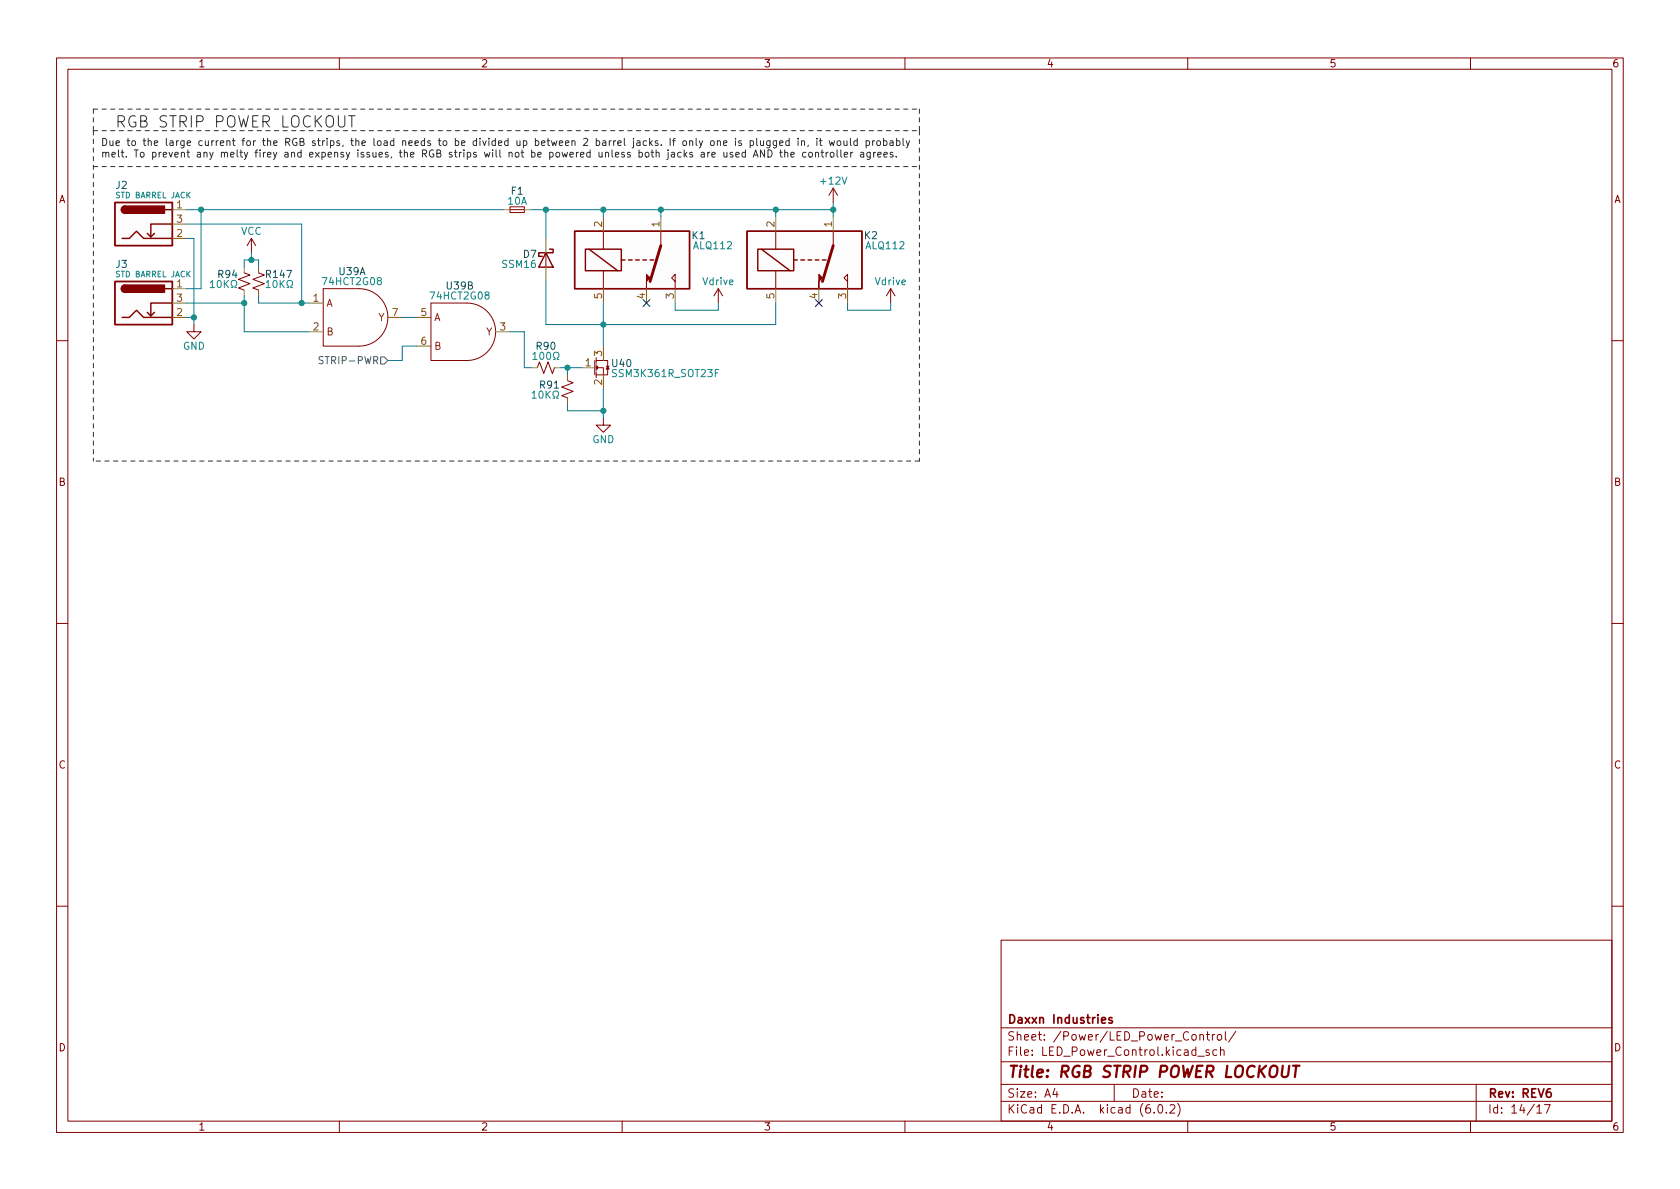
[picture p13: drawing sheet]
<svg xmlns="http://www.w3.org/2000/svg" width="297mm" height="210mm" viewBox="0 0 297 210" stroke-linecap="round" stroke-linejoin="round" font-family="sans-serif">
<defs><g id="words">
<text font-size="2.8" fill="#2c2c2c" x="20.3" y="22.6">RGB STRIP POWER LOCKOUT</text>
<text font-size="2.8" fill="#840000" x="178" y="190.6">Title: RGB STRIP POWER LOCKOUT</text>
<g font-size="2.1" fill="#840000">
<text x="178" y="184">Sheet: /Power/LED_Power_Control/</text>
<text x="178" y="181">Daxxn Industries</text>
<text x="178" y="186.7">File: LED_Power_Control.kicad_sch</text>
<text x="178" y="196.9">KiCad E.D.A. kicad (6.0.2)</text>
<text x="178" y="194.1">Size: A4</text>
<text x="200" y="194.1">Date:</text>
<text x="263" y="194.1">Rev: REV6</text>
<text x="263" y="196.9">Id: 14/17</text>
</g>
<g font-size="1.8" fill="#840000">
<text x="35" y="11.9">1</text>
<text x="85" y="11.9">2</text>
<text x="135" y="11.9">3</text>
<text x="185" y="11.9">4</text>
<text x="235" y="11.9">5</text>
<text x="285" y="11.9">6</text>
<text x="10.3" y="35.9">A</text>
<text x="285.3" y="35.9">A</text>
<text x="10.3" y="85.9">B</text>
<text x="285.3" y="85.9">B</text>
<text x="10.3" y="135.9">C</text>
<text x="285.3" y="135.9">C</text>
<text x="10.3" y="185.9">D</text>
<text x="285.3" y="185.9">D</text>
<text x="35" y="199.9">1</text>
<text x="85" y="199.9">2</text>
<text x="135" y="199.9">3</text>
<text x="185" y="199.9">4</text>
<text x="235" y="199.9">5</text>
<text x="285" y="199.9">6</text>
</g>
<g font-size="1.8" fill="#2c2c2c">
<text x="17.8" y="25.8">Due to the large current for the RGB strips, the load needs to be divided up between 2 barrel jacks. If only one is plugged in, it would probably</text>
<text x="17.8" y="27.8">melt. To prevent any melty firey and expensy issues, the RGB strips will not be powered unless both jacks are used AND the controller agrees.</text>
</g>
<g font-size="1.8" fill="#128875">
<text x="20.5" y="33.4">J2</text>
<text x="145.2" y="32.6">+12V</text>
<text x="42.6" y="41.5">VCC</text>
<text x="89.8" y="36.2">10A</text>
<text x="20.5" y="47.4">J3</text>
<text x="88.9" y="47.4">SSM16</text>
<text x="122.7" y="44.1">ALQ112</text>
<text x="153.2" y="44.1">ALQ112</text>
<text x="57.3" y="50.4">74HCT2G08</text>
<text x="60" y="48.6">U39A</text>
<text x="76.3" y="53">74HCT2G08</text>
<text x="79" y="51.2">U39B</text>
<text x="124.3" y="50.4">Vdrive</text>
<text x="154.8" y="50.4">Vdrive</text>
<text x="32.3" y="61.8">GND</text>
<text x="108.7" y="66.7">SSM3K361R_SOT23F</text>
<text x="104.7" y="78.4">GND</text>
</g>
<g font-size="1.8" fill="#005550">
<text x="90.4" y="34.4">F1</text>
<text x="92.5" y="45.6">D7</text>
<text x="122.4" y="42.3">K1</text>
<text x="152.8" y="42.3">K2</text>
<text x="38.6" y="49.1">R94</text>
<text x="47.2" y="49.1">R147</text>
<text x="94.9" y="61.8">R90</text>
<text x="108.3" y="64.9">U40</text>
<text x="95.5" y="68.7">R91</text>
</g>
<g font-size="1.8" fill="#8c5a0a">
<text x="31.3" y="36.8">1</text>
<text x="31.3" y="41.9">2</text>
<text x="31.3" y="39.4">3</text>
<text x="106.4" y="40.1" transform="rotate(-90 106.4 40.1)">2</text>
<text x="116.6" y="40.1" transform="rotate(-90 116.6 40.1)">1</text>
<text x="136.9" y="40.1" transform="rotate(-90 136.9 40.1)">2</text>
<text x="147.1" y="40.1" transform="rotate(-90 147.1 40.1)">1</text>
<text x="31.3" y="50.8">1</text>
<text x="31.3" y="53.3">3</text>
<text x="55.4" y="53.3">1</text>
<text x="106.4" y="52.8" transform="rotate(-90 106.4 52.8)">5</text>
<text x="114" y="52.8" transform="rotate(-90 114 52.8)">4</text>
<text x="119.1" y="52.8" transform="rotate(-90 119.1 52.8)">3</text>
<text x="136.9" y="52.8" transform="rotate(-90 136.9 52.8)">5</text>
<text x="144.5" y="52.8" transform="rotate(-90 144.5 52.8)">4</text>
<text x="149.6" y="52.8" transform="rotate(-90 149.6 52.8)">3</text>
<text x="31.3" y="55.9">2</text>
<text x="55.4" y="58.4">2</text>
<text x="69.4" y="55.9">7</text>
<text x="74.4" y="55.9">5</text>
<text x="88.4" y="58.4">3</text>
<text x="74.4" y="61">6</text>
<text x="103.5" y="64.8">1</text>
<text x="106.4" y="63" transform="rotate(-90 106.4 63)">3</text>
<text x="106.4" y="68.1" transform="rotate(-90 106.4 68.1)">2</text>
</g>
<g font-size="1.8" fill="#b02c04">
<text x="57.7" y="54.2">A</text>
<text x="57.7" y="59.3">B</text>
<text x="66.9" y="56.8">Y</text>
<text x="76.7" y="56.8">A</text>
<text x="85.9" y="59.3">Y</text>
<text x="76.7" y="61.8">B</text>
</g>
<text font-size="1.8" fill="#345372" x="57.2" y="64.4">STRIP-PWR</text>
<g font-size="1.4" fill="#128875">
<text x="20.5" y="35">STD BARREL JACK</text>
<text x="20.5" y="49">STD BARREL JACK</text>
</g>
</g></defs>
<g fill="none" stroke="#840000" stroke-width=".18">
<path d="M10 10.2h277v190.1h-277zM12 12.2h273v186.1h-273zM60 10.2v2M110 10.2v2M160 10.2v2M210 10.2v2M260 10.2v2M90.2 36.6h2.5v1h-2.5zM90.2 37.1h2.5M147.3 33.3v2.5M147.3 33.3l-.7 1.2M147.3 33.3l.8 1.2"/>
<path d="M34.3 57.4v1.3h1.3l-1.3 1.2-1.3-1.2h1.3M43.2 48.3l1 .3-2 .8 2 .8-2 .7 1 .4M44.4 42.2l-.7 1.2M44.4 42.2v2.5M44.4 42.2l.8 1.2M45.7 48.3l1 .3-2 .8 2 .8-2 .7 1 .4M57.1 51h6.4a5.1 5.1 0 0 1 5.1 5.1 5.1 5.1 0 0 1-5.1 5.1h-6.4zM87.6 58.7a5.1 5.1 0 0 0-5.1-5.1h-6.3v10.1h6.3a5.1 5.1 0 0 0 5.1-5M96.5 44.7v2.5M106.7 40.9v3.2M106.7 47.9v3.1M116.8 40.9v2.5"/>
<path d="M119.4 49.8l-.7-.7 .7-.6v2.5M127 51l-.8 1.3M127 51v2.6M127 51l.8 1.3M137.2 40.9v3.2M137.2 47.9v3.1M147.3 40.9v2.5M149.9 49.8l-.7-.7 .7-.6v2.5M157.5 51l-.8 1.3M157.5 51v2.6M157.5 51l.7 1.3M10 60.2h2"/>
<path d="M95 65l.4-1 .7 2 .8-2 .8 2 .3-1M100.3 67.3l1 .4-2 .7 2 .8-2 .8 1 .4M105.2 63.7v2.6M105.4 66.3h1.3M105.4 63.7h2v2.6h-.7M105.4 65h1.3v1.3M105.4 65l.3-.2v.5zM105.4 63.2v1.1M105.4 64.5v1M105.4 65.8v1M106.7 73.9v1.3h1.2l-1.2 1.2-1.3-1.2h1.3M107.2 64.8h.5"/>
<path d="M285 60.2h2M10 110.2h2M285 110.2h2M10 160.2h2M177 166.3h108v32h-108zM285 160.2h2M60 198.3v2M110 198.3v2M160 198.3v2M177 194.8h108M177 191.8h108M177 187.8h108"/>
<path d="M177 181.8h108M186.5 192.5l-.4 1h1M186.9 193v1M197 191.8v3M204.1 196.7v.1M204.9 195.4l.2-.1a.81 .81 0 0 1 .6 .7 .81 .81 0 0 1-.3 .8h-.2a.81 .81 0 0 1-.6-.6 .81 .81 0 0 1 .3-.8zM206.2 196.7v.1M206.9 195.5l.5-.2 .2 .2 .1 .3-.9 1h.9M208.2 195.1a1.72 1.72 0 0 1 0 2.3M210 198.3v2M211.8 186.8h1.1M212.1 183.1l.3-.2 .3 .1 .1 .9"/>
<path d="M212.1 182.9v1M213.3 182.9h.6M213.5 182.4v1.3l.4 .2M213.8 185.7l-.4-.1-.2 .2 .1 .3 .5 .1v.4h-.6M214.4 182.9v1M214.8 182.9l-.3 .1-.1 .2M215.1 185.7l-.4-.1-.3 .3v.4l.2 .3h.5M215.3 183.1l.2-.2 .4 .2 .1 .5-.1 .3h-.4l-.2-.1zM215.8 185.8l.2-.2 .4 .1v.9M215.8 185.1v1.5M216.6 182.4v1.3l.3 .2M218.5 182.4l-1.3 1.9"/>
<path d="M260 198.3v2M261 191.8v6.5M271.7 195.8l.5-.5v1.5M271.7 196.8h.9M273.1 195.3h1l-.7 1.5"/>
</g>
<path d="M196.6 180l-.3-.1-.2 .2v.3l.5 .1v.4h-.5M274.1 192.5a.6 .6 0 0 0-.7 .7v.5l.2 .3h.4l.2-.1 .1-.5-.2-.2-.4-.1-.3 .3" fill="none" stroke="#840000" stroke-width=".3"/>
<path d="M226.8 188.5l-.2 1.6 .2 .3a.66 .66 0 0 0 1-.3l.2-1.6M228.6 188.5h1.2M229.2 188.5l-.3 2" fill="none" stroke="#840000" stroke-width=".4"/>
<g fill="#fcfcfc" stroke="#fcfcfc" stroke-width=".18">
<path d="M132.1 40.9h20.3v10.1h-20.3z"/>
<path d="M101.6 40.9h20.3v10.1h-20.3z"/>
<path d="M20.3 35.8h10.2v7.6h-10.2z"/>
<path d="M20.3 49.8h10.2v7.6h-10.2z"/>
</g>
<g fill="none" stroke="#840000" stroke-width=".25">
<path d="M20.3 35.8h10.2v7.6h-10.2zM22.1 36.4a.64 .64 0 0 0-.6 .7 .64 .64 0 0 0 .6 .6M29.2 37.1h1.3M30.5 39.6h-3.8v2.3l-.7-.6M20.3 49.8h10.2v7.6h-10.2zM21.6 42.2h1.3l1.2-1.3 1.3 1.3h5.1M21.6 56.1h1.3l1.2-1.2 1.3 1.2h5.1M22.1 50.4a.64 .64 0 0 0-.6 .6 .64 .64 0 0 0 .6 .7M27.3 41.3l-.6 .6M27.3 55.2l-.6 .7M29.2 51h1.3M30.5 53.6h-3.8v2.3l-.7-.7"/>
<path d="M96.5 44.7l1.3 2.5h-2.6zM97.2 44.1h.6v.6h-2.6v.6h.7M101.6 40.9h20.3v10.1h-20.3zM103.5 44.1h6.4v3.8h-6.4zM104.1 44.1l5.1 3.8M109.9 46h.6M111.1 46h.7M112.4 46h.6M113.7 46h.6M114.9 46h.7M132.1 40.9h20.3v10.1h-20.3zM134 44.1h6.3v3.8h-6.3z"/>
<path d="M134.6 44.1l5.1 3.8M140.3 46h.7M141.6 46h.6M142.9 46h.6M144.1 46h.7M145.4 46h.6"/>
</g>
<path d="M116.8 43.4l-1.9 6.4M147.3 43.4l-1.9 6.4" fill="none" stroke="#840000" stroke-width=".51"/>
<g fill="#840000" stroke="#840000" stroke-width=".18">
<path d="M144.8 48.5l.6 .6-.6 .7v1.2z"/>
<path d="M114.3 48.5l.6 .6-.6 .7v1.2z"/>
<path d="M107.4 64.8l.3 .5h-.5z"/>
</g>
<g fill="none" stroke="#a0a006" stroke-width=".18">
<path d="M30.5 37.1h2.5M30.5 39.6h2.5M88.9 37.1h1.3M92.7 37.1h1.3M106.7 38.3v2.6M116.8 38.3v2.6M137.2 38.3v2.6M147.3 38.3v2.6M30.5 56.1h2.5M30.5 42.2h2.5M30.5 51h2.5M30.5 53.6h2.5"/>
<path d="M43.2 47.2v1.1M43.2 51.3v1M45.7 47.2v1.1M45.7 51.3v1M54.6 58.7h2.5M54.6 53.6h2.5M68.6 56.1h2.5M73.7 56.1h2.5M87.6 58.7h2.6M96.5 42.2v2.5M96.5 47.2v2.6M106.7 51v2.6"/>
<path d="M114.3 51v2.6M119.4 51v2.6M137.2 51v2.6M144.8 51v2.6M149.9 51v2.6M73.7 61.2h2.5M94 65h1M98 65h1.1M100.3 66.3v1M100.3 70.4v1M102.9 65h2.2M106.7 61.2v2.5"/>
<path d="M106.7 66.3v2.5"/>
</g>
<g fill="none" stroke="#128875" stroke-width=".18">
<path d="M37.2 50l.3-.4v1.3M37.2 50.9h.7M38.5 49.7l.2-.1a.68 .68 0 0 1 .4 .6 .68 .68 0 0 1-.4 .7l-.2-.2-.1-.3zM39.7 49.6v1.3M39.8 50.1l.6 .8M40.4 49.6l-.7 .7M40.9 50.9h.3v-.3a.54 .54 0 0 1-.3-.7 .54 .54 0 0 1 .8-.2 .58 .58 0 0 1-.2 .9v.3h.3M47.1 50l.3-.4v1.3M47.1 50.9h.7M48.4 49.7l.2-.1a.68 .68 0 0 1 .4 .6 .68 .68 0 0 1-.4 .7 .84 .84 0 0 1-.2-1.2zM49.5 49.6v1.3M49.7 50.1l.6 .8"/>
<path d="M50.3 49.6l-.8 .7M50.7 50.9h.3v-.3a.54 .54 0 0 1-.2-.7 .54 .54 0 0 1 .7-.2 .58 .58 0 0 1-.1 .9v.3h.3M94.1 69.5l.3-.4v1.3M94.1 70.4h.7M94.2 62.7l.4-.4v1.3M94.2 63.6h.7M95.4 69.3l.2-.2a.68 .68 0 0 1 .4 .7 .68 .68 0 0 1-.4 .6l-.2-.1-.1-.4zM95.6 62.4l.1-.1a.68 .68 0 0 1 .5 .6 .68 .68 0 0 1-.5 .7l-.1-.2-.2-.3zM96.6 69.1v1.3M96.7 69.7l.6 .7M96.8 62.4l.1-.1a.68 .68 0 0 1 .5 .6 .68 .68 0 0 1-.5 .7l-.1-.2-.2-.3zM97.3 69.1l-.7 .8"/>
<path d="M97.8 70.4h.3v-.2a.54 .54 0 0 1-.3-.8 .54 .54 0 0 1 .8-.2 .58 .58 0 0 1-.2 1v.2h.3M97.9 63.6h.3v-.3a.54 .54 0 0 1-.3-.7 .54 .54 0 0 1 .7-.2 .58 .58 0 0 1-.1 .9v.3h.3"/>
</g>
<g fill="#840000" stroke="#840000" stroke-width=".25">
<path d="M21.6 36.6l.5-.2v1.3a.64 .64 0 0 1-.6-.4 .64 .64 0 0 1 .1-.7z"/>
<path d="M22.1 36.4h7v1.3h-7z"/>
<path d="M21.6 50.6l.5-.2v1.3a.64 .64 0 0 1-.6-.4 .64 .64 0 0 1 .1-.7z"/>
<path d="M22.1 50.4h7v1.3h-7z"/>
</g>
<path d="M57.1 63.1h-.5l-.1 .1v.3l.5 .3 .1 .3-.2 .2h-.5M67.3 63.1h.6l.7 .6-.7 .7h-.6z" fill="none" stroke="#345372" stroke-width=".18"/>
<g fill="none" stroke="#2c2c2c" stroke-width=".18">
<path d="M61.6 20.5h1.2M62.2 20.5v2M130 24.5v.1M130 24.9v.8M130.1 27.4l.6-.2-.1-.2-.3-.1-.2 .2 .1 .6h.4M131.1 24.9h-.3l-.2 .2v.2l.5 .1v.3h-.5M131.8 27l-.4-.1-.2 .3 .1 .5h.5M131.8 26.5v1.3M132.6 24.9h.4l.2 .2-.1 .6h-.5M132.6 24.9v1.3M133.2 27.8l.4-1.3 .4 1.3M133.3 27.4h.6"/>
<path d="M133.8 24.5v1.1l.2 .1M134.5 24.9v.8h.3l.2-.1M135 24.9v.8M135.2 26.5v1.3l-.7-1.3v1.3M135.8 26.5a.64 .64 0 0 1 .7 .6 .64 .64 0 0 1-.7 .7zM136.1 24.9v1l-.2 .3-.3-.1M136.1 24.9h-.3l-.3 .2 .2 .6h.4M137.3 24.9v1l-.2 .3-.3-.1M137.3 24.9h-.4l-.2 .2 .1 .6h.5M137.8 25.3l.6-.1v-.3h-.4l-.2 .2 .1 .6h.5M137.8 26.9h.5M138 26.5v1.1l.3 .2"/>
<path d="M138.7 27.1l.2-.2 .3 .1 .1 .8M138.7 26.5v1.3M139.5 24.9h-.3l-.3 .2 .2 .6h.4M139.5 24.5v1.2M139.8 27.4l.6-.2v-.2l-.4-.1-.2 .2 .1 .6h.5M141.1 24.5v.1M141.1 24.9v.8M141.7 25l.2-.1h.3l.1 .8M141.7 24.9v.8M142.5 27l-.4-.1-.2 .3 .1 .5h.5M142.9 25.7l-.1 .2M143.1 27l.3-.1 .2 .3v.3l-.2 .3-.3-.1-.1-.2z"/>
<path d="M144.2 27.1l.2-.2 .3 .1v.8M144.2 26.9v.9M144.4 24.5v.1M144.4 24.9v.8M144.9 24.9h.4M145 24.5v1.1l.3 .1M145.2 26.9h.4M145.3 26.5v1.1l.3 .2M146.1 26.9v.9M146.4 26.9l-.3 .3M146.6 24.9l.3 .8 .2-.6 .2 .6 .3-.8M146.9 27l.3-.1 .3 .3v.3l-.3 .3-.3-.1-.1-.2z"/>
<path d="M148 26.5v1.1l.2 .2M148.1 24.9h.3l.3 .2v.4l-.3 .2h-.3l-.1-.2zM148.7 26.5v1.1l.1 .2M149.2 24.9l.1 .8h.3l.2-.1M149.3 27.4l.6-.2-.1-.2-.3-.1-.2 .2v.6h.5M149.8 24.9v.8M150.4 24.5v1.1l.1 .1M150.4 26.9v.9M150.8 26.9l-.4 .3M151.6 24.9h-.4l-.2 .2 .1 .6h.5M151.6 24.5v1.2M152.2 27h.5v.8"/>
<path d="M152.7 27.2l-.4 .1-.2 .2 .2 .3 .4-.1M153.1 24.9h.4l.2 .2-.1 .6h-.5M153.1 24.9v1.3M153.9 26.9v1.1l-.3 .2-.3-.1M153.9 27l-.4-.1-.2 .3 .1 .5h.5M154.3 24.9v.8M154.5 26.9v.9M154.7 24.9l-.4 .2M154.8 26.9l-.3 .3M155.1 24.9h.3l.3 .2v.4l-.3 .2h-.3l-.1-.2zM155.2 27.4l.6-.2-.1-.2-.3-.1-.2 .2 .1 .6h.4M156.2 24.9h.4l.2 .2-.1 .6h-.5"/>
<path d="M156.2 24.5v1.2M156.3 27.4l.6-.2-.1-.2-.3-.1-.2 .2v.6h.5M157.4 24.9h.5v.8M157.9 27l-.3-.1-.2 .2v.2l.5 .1v.3h-.5M157.9 25.2l-.4 .1-.2 .1 .2 .3h.4M158.5 27.7v.1M158.5 24.9h.4l.2 .2-.1 .6h-.5M158.5 24.5v1.2M159.7 24.5v1.1l.2 .1M160.2 24.9l.3 .8M160.8 24.9l-.4 1.1-.2 .2"/>
</g>
<path d="M16.5 19.3h146.1M162.6 19.3v3.8M16.5 23.1v58.4M16.5 29.5h146.1M16.5 23.1v-3.8M16.5 23.1h146.1M162.6 23.1v58.4M162.6 81.5h-146.1" fill="none" stroke="#2c2c2c" stroke-width=".18" stroke-dasharray=".8 .8"/>
<g fill="none" stroke="#0a73a0" stroke-width=".18">
<path d="M33 37.1h55.9M33 39.6h20.3v14M35.6 37.1v13.9h-2.6M94 37.1h53.3M96.5 37.1v5.1M106.7 37.1v1.2M116.8 37.1v1.2M137.2 37.1v1.2M147.3 35.8v2.5M33 53.6h10.2M33 42.2h1.3v15.2M33 56.1h1.3"/>
<path d="M43.2 47.2v-1.2h2.5v1.2M43.2 52.3v6.4h11.4M44.4 44.7v1.3M45.7 52.3v1.3h8.9M71.1 56.1h2.6M90.2 58.7h2.5v6.3h1.3M96.5 49.8v7.6h40.7v-3.8M106.7 53.6v7.6M119.4 53.6v1.3h7.6v-1.3M149.9 53.6v1.3h7.6v-1.3M73.7 61.2h-2.6v2.5h-2.5M99.1 65h3.8"/>
<path d="M100.3 71.4v1.2h6.4M100.3 65v1.3M106.7 68.8v5.1"/>
</g>
<path d="M113.7 53l1.2 1.2M114.9 53l-1.2 1.2M144.2 53l1.2 1.2M145.4 53l-1.2 1.2" fill="none" stroke="#000084" stroke-width=".18"/>
<g fill="#028f99" stroke="#028f99" stroke-width=".18">
<circle cx="96.5" cy="37.1" r=".46"/>
<circle cx="106.7" cy="37.1" r=".46"/>
<circle cx="116.8" cy="37.1" r=".46"/>
<circle cx="100.3" cy="65" r=".46"/>
<circle cx="147.3" cy="37.1" r=".46"/>
<circle cx="137.2" cy="37.1" r=".46"/>
<circle cx="106.7" cy="57.4" r=".46"/>
<circle cx="106.7" cy="72.6" r=".46"/>
<circle cx="53.3" cy="53.6" r=".46"/>
<circle cx="43.2" cy="53.6" r=".46"/>
<circle cx="35.6" cy="37.1" r=".46"/>
<circle cx="34.3" cy="56.1" r=".46"/>
<circle cx="44.4" cy="46" r=".46"/>
</g>
<use href="#words"/>
</svg>
